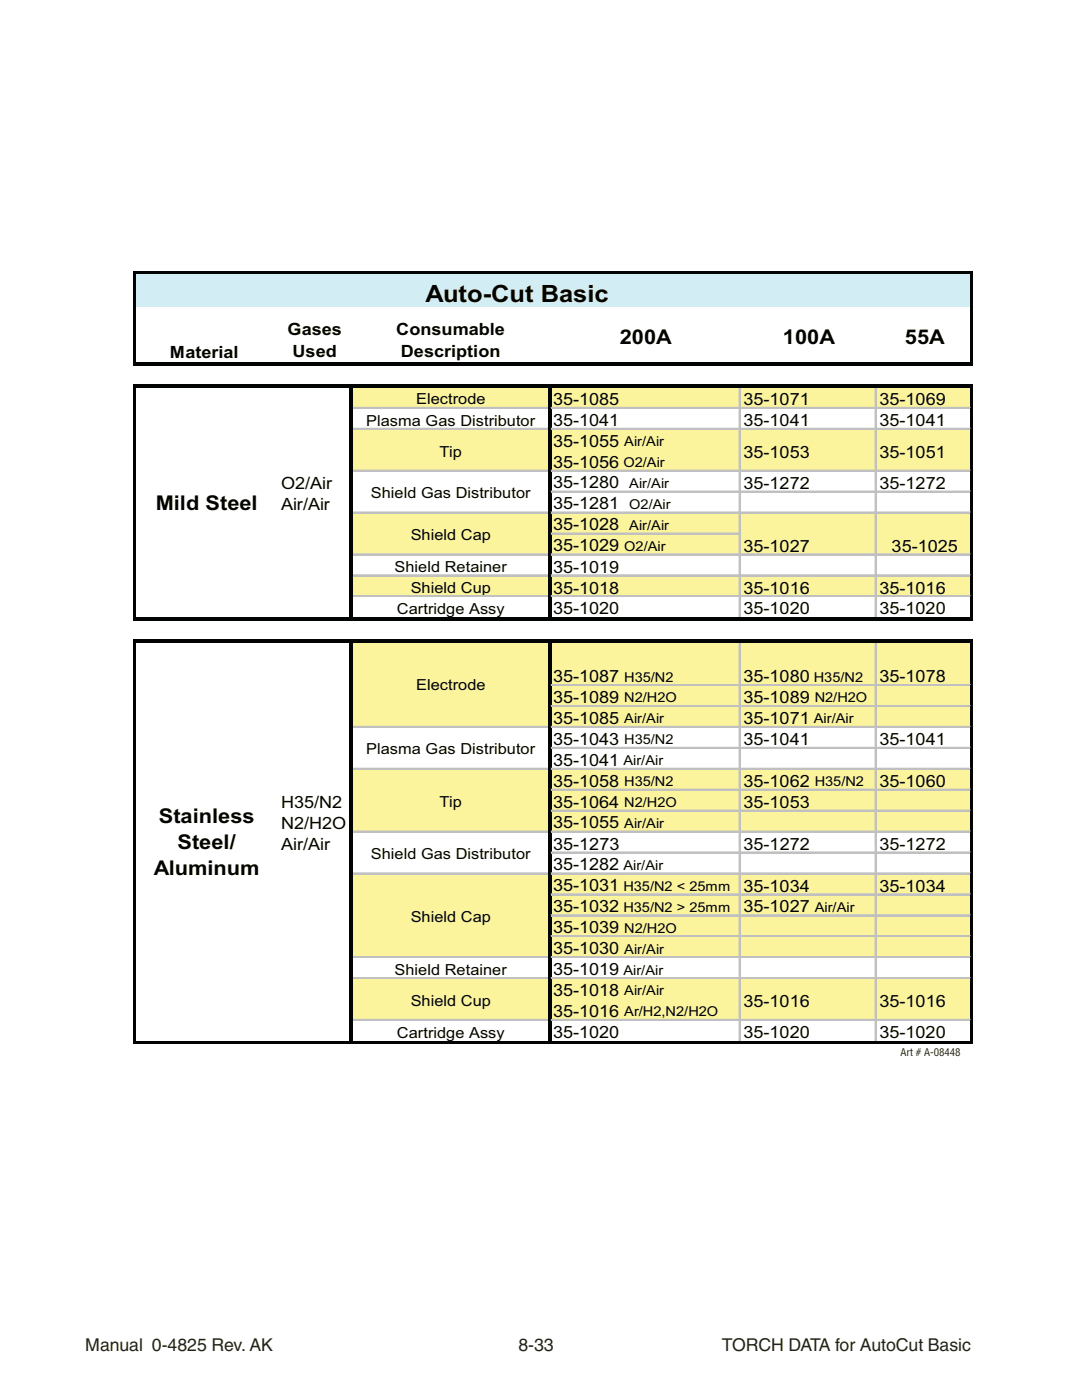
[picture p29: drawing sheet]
<svg xmlns="http://www.w3.org/2000/svg" width="216mm" height="279mm" viewBox="0 0 216 279" stroke-linecap="round" stroke-linejoin="round" font-family="sans-serif">
<defs><g id="words">
<text font-size="4.7" fill="#020303" x="84.9" y="60.3">Auto-Cut Basic</text>
<g font-size="4.1" fill="#020303">
<text x="123.6" y="68.6">200A</text>
<text x="156.2" y="68.6">100A</text>
<text x="180.6" y="68.6">55A</text>
<text x="31.1" y="101.7">Mild Steel</text>
<text x="31.7" y="164.3">Stainless</text>
<text x="35.4" y="169.5">Steel/</text>
<text x="30.7" y="174.6">Aluminum</text>
</g>
<g font-size="3.5" fill="#231f20">
<text x="17" y="269.5">Manual 0-4825 Rev. AK</text>
<text x="103.5" y="269.5">8-33</text>
<text x="144.1" y="269.5">TORCH DATA for AutoCut Basic</text>
</g>
<g font-size="3.4" fill="#020303">
<text x="33.9" y="71.5">Material</text>
<text x="57.4" y="66.8">Gases</text>
<text x="58.4" y="71.2">Used</text>
<text x="79.1" y="66.8">Consumable</text>
<text x="80" y="71.2">Description</text>
<text x="110.3" y="80.9">35-1085</text>
<text x="148.3" y="80.9">35-1071</text>
<text x="175.5" y="80.9">35-1069</text>
<text x="110.3" y="85">35-1041</text>
<text x="110.3" y="89.1">35-1055</text>
<text x="148.3" y="85">35-1041</text>
<text x="175.5" y="85">35-1041</text>
<text x="110.3" y="93.3">35-1056</text>
<text x="148.3" y="91.4">35-1053</text>
<text x="175.5" y="91.4">35-1051</text>
<text x="56.1" y="101.7">Air/Air</text>
<text x="56.1" y="97.6">O2/Air</text>
<text x="110.3" y="97.5">35-1280</text>
<text x="110.3" y="101.7">35-1281</text>
<text x="148.3" y="97.6">35-1272</text>
<text x="175.5" y="97.6">35-1272</text>
<text x="110.3" y="105.8">35-1028</text>
<text x="110.3" y="110">35-1029</text>
<text x="148.3" y="110.1">35-1027</text>
<text x="177.9" y="110.1">35-1025</text>
<text x="110.3" y="114.3">35-1019</text>
<text x="110.3" y="118.5">35-1018</text>
<text x="148.3" y="118.5">35-1016</text>
<text x="175.5" y="118.5">35-1016</text>
<text x="110.3" y="122.5">35-1020</text>
<text x="148.3" y="122.5">35-1020</text>
<text x="175.5" y="122.5">35-1020</text>
<text x="110.3" y="136.1">35-1087</text>
<text x="148.3" y="136.1">35-1080</text>
<text x="175.5" y="136.2">35-1078</text>
<text x="110.3" y="140.3">35-1089</text>
<text x="148.3" y="140.3">35-1089</text>
<text x="110.3" y="144.5">35-1085</text>
<text x="110.3" y="148.6">35-1043</text>
<text x="148.3" y="144.5">35-1071</text>
<text x="148.3" y="148.7">35-1041</text>
<text x="175.5" y="148.7">35-1041</text>
<text x="110.3" y="152.8">35-1041</text>
<text x="56.1" y="161.2">H35/N2</text>
<text x="110.3" y="157">35-1058</text>
<text x="110.3" y="161.2">35-1064</text>
<text x="148.3" y="157">35-1062</text>
<text x="148.3" y="161.2">35-1053</text>
<text x="175.5" y="157.1">35-1060</text>
<text x="56.1" y="165.4">N2/H2O</text>
<text x="110.3" y="165.3">35-1055</text>
<text x="56.1" y="169.6">Air/Air</text>
<text x="110.3" y="173.7">35-1282</text>
<text x="110.4" y="169.6">35-1273</text>
<text x="148.4" y="169.6">35-1272</text>
<text x="175.5" y="169.6">35-1272</text>
<text x="110.3" y="177.9">35-1031</text>
<text x="148.3" y="177.9">35-1034</text>
<text x="175.5" y="177.9">35-1034</text>
<text x="110.3" y="182">35-1032</text>
<text x="148.3" y="182">35-1027</text>
<text x="110.3" y="186.2">35-1039</text>
<text x="110.3" y="190.4">35-1030</text>
<text x="110.3" y="194.6">35-1019</text>
<text x="110.3" y="198.8">35-1018</text>
<text x="110.3" y="202.9">35-1016</text>
<text x="148.3" y="201">35-1016</text>
<text x="175.5" y="201">35-1016</text>
<text x="110.3" y="207.1">35-1020</text>
<text x="148.3" y="207.1">35-1020</text>
<text x="175.5" y="207.1">35-1020</text>
</g>
<g font-size="3" fill="#020303">
<text x="83" y="80.6">Electrode</text>
<text x="73.1" y="85">Plasma Gas Distributor</text>
<text x="87.7" y="91.2">Tip</text>
<text x="74" y="99.4">Shield Gas Distributor</text>
<text x="81.9" y="107.7">Shield Cap</text>
<text x="78.7" y="114.2">Shield Retainer</text>
<text x="81.9" y="118.4">Shield Cup</text>
<text x="79.2" y="122.5">Cartridge Assy</text>
<text x="83" y="137.8">Electrode</text>
<text x="73.1" y="150.5">Plasma Gas Distributor</text>
<text x="87.7" y="161">Tip</text>
<text x="74" y="171.4">Shield Gas Distributor</text>
<text x="81.9" y="183.9">Shield Cap</text>
<text x="78.7" y="194.6">Shield Retainer</text>
<text x="81.9" y="200.8">Shield Cup</text>
<text x="79.2" y="207.1">Cartridge Assy</text>
</g>
<g font-size="2.7" fill="#020303">
<text x="124.6" y="89">Air/Air</text>
<text x="124.4" y="93.2">O2/Air</text>
<text x="125.6" y="97.4">Air/Air</text>
<text x="125.6" y="101.6">O2/Air</text>
<text x="125.6" y="105.8">Air/Air</text>
<text x="124.6" y="109.9">O2/Air</text>
<text x="124.6" y="136">H35/N2</text>
<text x="162.4" y="136">H35/N2</text>
<text x="124.6" y="140.2">N2/H2O</text>
<text x="162.6" y="140.2">N2/H2O</text>
<text x="124.6" y="144.4">Air/Air</text>
<text x="124.6" y="148.5">H35/N2</text>
<text x="162.4" y="144.4">Air/Air</text>
<text x="124.4" y="152.7">Air/Air</text>
<text x="124.6" y="156.9">H35/N2</text>
<text x="124.6" y="161.1">N2/H2O</text>
<text x="162.6" y="156.9">H35/N2</text>
<text x="124.6" y="165.3">Air/Air</text>
<text x="124.4" y="173.6">Air/Air</text>
<text x="124.4" y="177.8">H35/N2 &lt; 25mm</text>
<text x="124.4" y="182">H35/N2 &gt; 25mm</text>
<text x="162.6" y="182">Air/Air</text>
<text x="124.6" y="186.1">N2/H2O</text>
<text x="124.6" y="190.3">Air/Air</text>
<text x="124.4" y="194.5">Air/Air</text>
<text x="124.6" y="198.7">Air/Air</text>
<text x="124.6" y="202.8">Ar/H2,N2/H2O</text>
</g>
<text font-size="2.1" fill="#231f20" x="179.7" y="210.8">Art # A-08448</text>
</g></defs>
<path d="M26.8 54.3h167.2v6.8h-167.2z" fill="#d2edf3"/>
<g fill="#fbf49c">
<path d="M69.9 77h124.1v4.5h-124.1z"/>
<path d="M69.9 85.6h124.1v8.4h-124.1z"/>
<path d="M69.9 102.3h124.1v4.3h-124.1z"/>
<path d="M69.9 106.5h124.1v4.2h-124.1z"/>
<path d="M69.9 114.9h124.1v4.2h-124.1z"/>
<path d="M69.9 127.9h124.1v8.9h-124.1z"/>
<path d="M69.9 136.8h124.1v4.2h-124.1z"/>
<path d="M69.9 140.9h124.1v4.3h-124.1z"/>
<path d="M69.9 153.5h124.1v4.2h-124.1z"/>
<path d="M69.9 157.7h124.1v4.2h-124.1z"/>
<path d="M69.9 161.8h124.1v4.2h-124.1z"/>
<path d="M69.9 174.4h124.1v4.2h-124.1z"/>
<path d="M69.9 178.5h124.1v4.3h-124.1z"/>
<path d="M69.9 182.7h124.1v4.2h-124.1z"/>
<path d="M69.9 186.9h124.1v4.2h-124.1z"/>
<path d="M69.9 195.2h124.1v8.4h-124.1z"/>
</g>
<g fill="#020303">
<path d="M26.6 54.1h.6v18.8h-.6z"/>
<path d="M193.6 54.6h.5v18.3h-.5z"/>
</g>
<path d="M70.3 81.3h39M70.3 85.5h39M70.3 93.8h39M70.3 102.2h39M70.3 110.5h39M70.3 114.7h39M70.3 118.9h39" fill="none" stroke="#c0c0c0" stroke-width=".2"/>
<path d="M70.3 81.4h39M70.3 85.6h39M70.3 94h39M70.3 102.3h39M70.3 110.7h39M70.3 114.9h39M70.3 119h39" fill="none" stroke="#c0c0c0" stroke-width=".32"/>
<g fill="#020303">
<path d="M26.6 76.7h.6v47.1h-.6z"/>
<path d="M69.6 77.3h.7v46.5h-.7z"/>
<path d="M109.3 77.3h.7v46.5h-.7z"/>
</g>
<path d="M147.5 77.3v45.8M174.6 77.3v45.8" fill="none" stroke="#c0c0c0" stroke-width=".2"/>
<path d="M147.7 77.3v45.8M174.8 77.3v45.8" fill="none" stroke="#c0c0c0" stroke-width=".35"/>
<path d="M193.6 77.3h.5v46.5h-.5z" fill="#020303"/>
<path d="M70.3 145h39M70.3 153.3h39M70.3 165.8h39M70.3 174.2h39M70.3 190.9h39M70.3 195.1h39M70.3 203.4h39" fill="none" stroke="#c0c0c0" stroke-width=".2"/>
<path d="M70.3 145.1h39M70.3 153.5h39M70.3 166h39M70.3 174.4h39M70.3 191.1h39M70.3 195.2h39M70.3 203.6h39" fill="none" stroke="#c0c0c0" stroke-width=".32"/>
<g fill="#020303">
<path d="M26.6 127.6h.6v80.6h-.6z"/>
<path d="M193.6 128.2h.5v80h-.5z"/>
<path d="M69.6 128.2h.7v80h-.7z"/>
<path d="M109.3 128.2h.7v80h-.7z"/>
</g>
<path d="M147.5 128.2v79.5M174.6 128.2v79.5" fill="none" stroke="#c0c0c0" stroke-width=".2"/>
<path d="M147.7 128.2v79.5M174.8 128.2v79.5" fill="none" stroke="#c0c0c0" stroke-width=".35"/>
<g fill="#020303">
<path d="M27.2 54.1h166.9v.5h-166.9z"/>
<path d="M27.2 72.2h166.9v.7h-166.9z"/>
<path d="M27.2 76.7h166.9v.6h-166.9z"/>
</g>
<path d="M110 81.3h83.6M110 85.5h83.6M110 93.8h83.6M110 98h83.6M110 102.2h83.6M110 106.3h37.8M110 110.5h83.6M110 114.7h83.6M110 118.9h83.6" fill="none" stroke="#c0c0c0" stroke-width=".2"/>
<path d="M110 81.4h83.6M110 85.6h83.6M110 94h83.6M110 98.2h83.6M110 102.3h83.6M110 106.5h37.8M110 110.7h83.6M110 114.9h83.6M110 119h83.6" fill="none" stroke="#c0c0c0" stroke-width=".32"/>
<g fill="#020303">
<path d="M27.2 123.1h166.9v.7h-166.9z"/>
<path d="M27.2 127.6h166.9v.6h-166.9z"/>
</g>
<g fill="none" stroke="#c0c0c0" stroke-width=".2">
<path d="M110 136.6h83.6M110 140.8h83.6M110 145h83.6M110 149.1h83.6M110 153.3h83.6M110 157.5h83.6M110 161.7h83.6M110 165.8h83.6M110 170h83.6M110 174.2h83.6M110 178.4h83.6M110 182.6h83.6"/>
<path d="M110 186.7h83.6M110 190.9h83.6M110 195.1h83.6M110 203.4h83.6"/>
</g>
<g fill="none" stroke="#c0c0c0" stroke-width=".32">
<path d="M110 136.8h83.6M110 140.9h83.6M110 145.1h83.6M110 149.3h83.6M110 153.5h83.6M110 157.7h83.6M110 161.8h83.6M110 166h83.6M110 170.2h83.6M110 174.4h83.6M110 178.5h83.6M110 182.7h83.6"/>
<path d="M110 186.9h83.6M110 191.1h83.6M110 195.2h83.6M110 203.6h83.6"/>
</g>
<path d="M27.2 207.7h166.9v.5h-166.9z" fill="#020303"/>
<use href="#words"/>
</svg>
